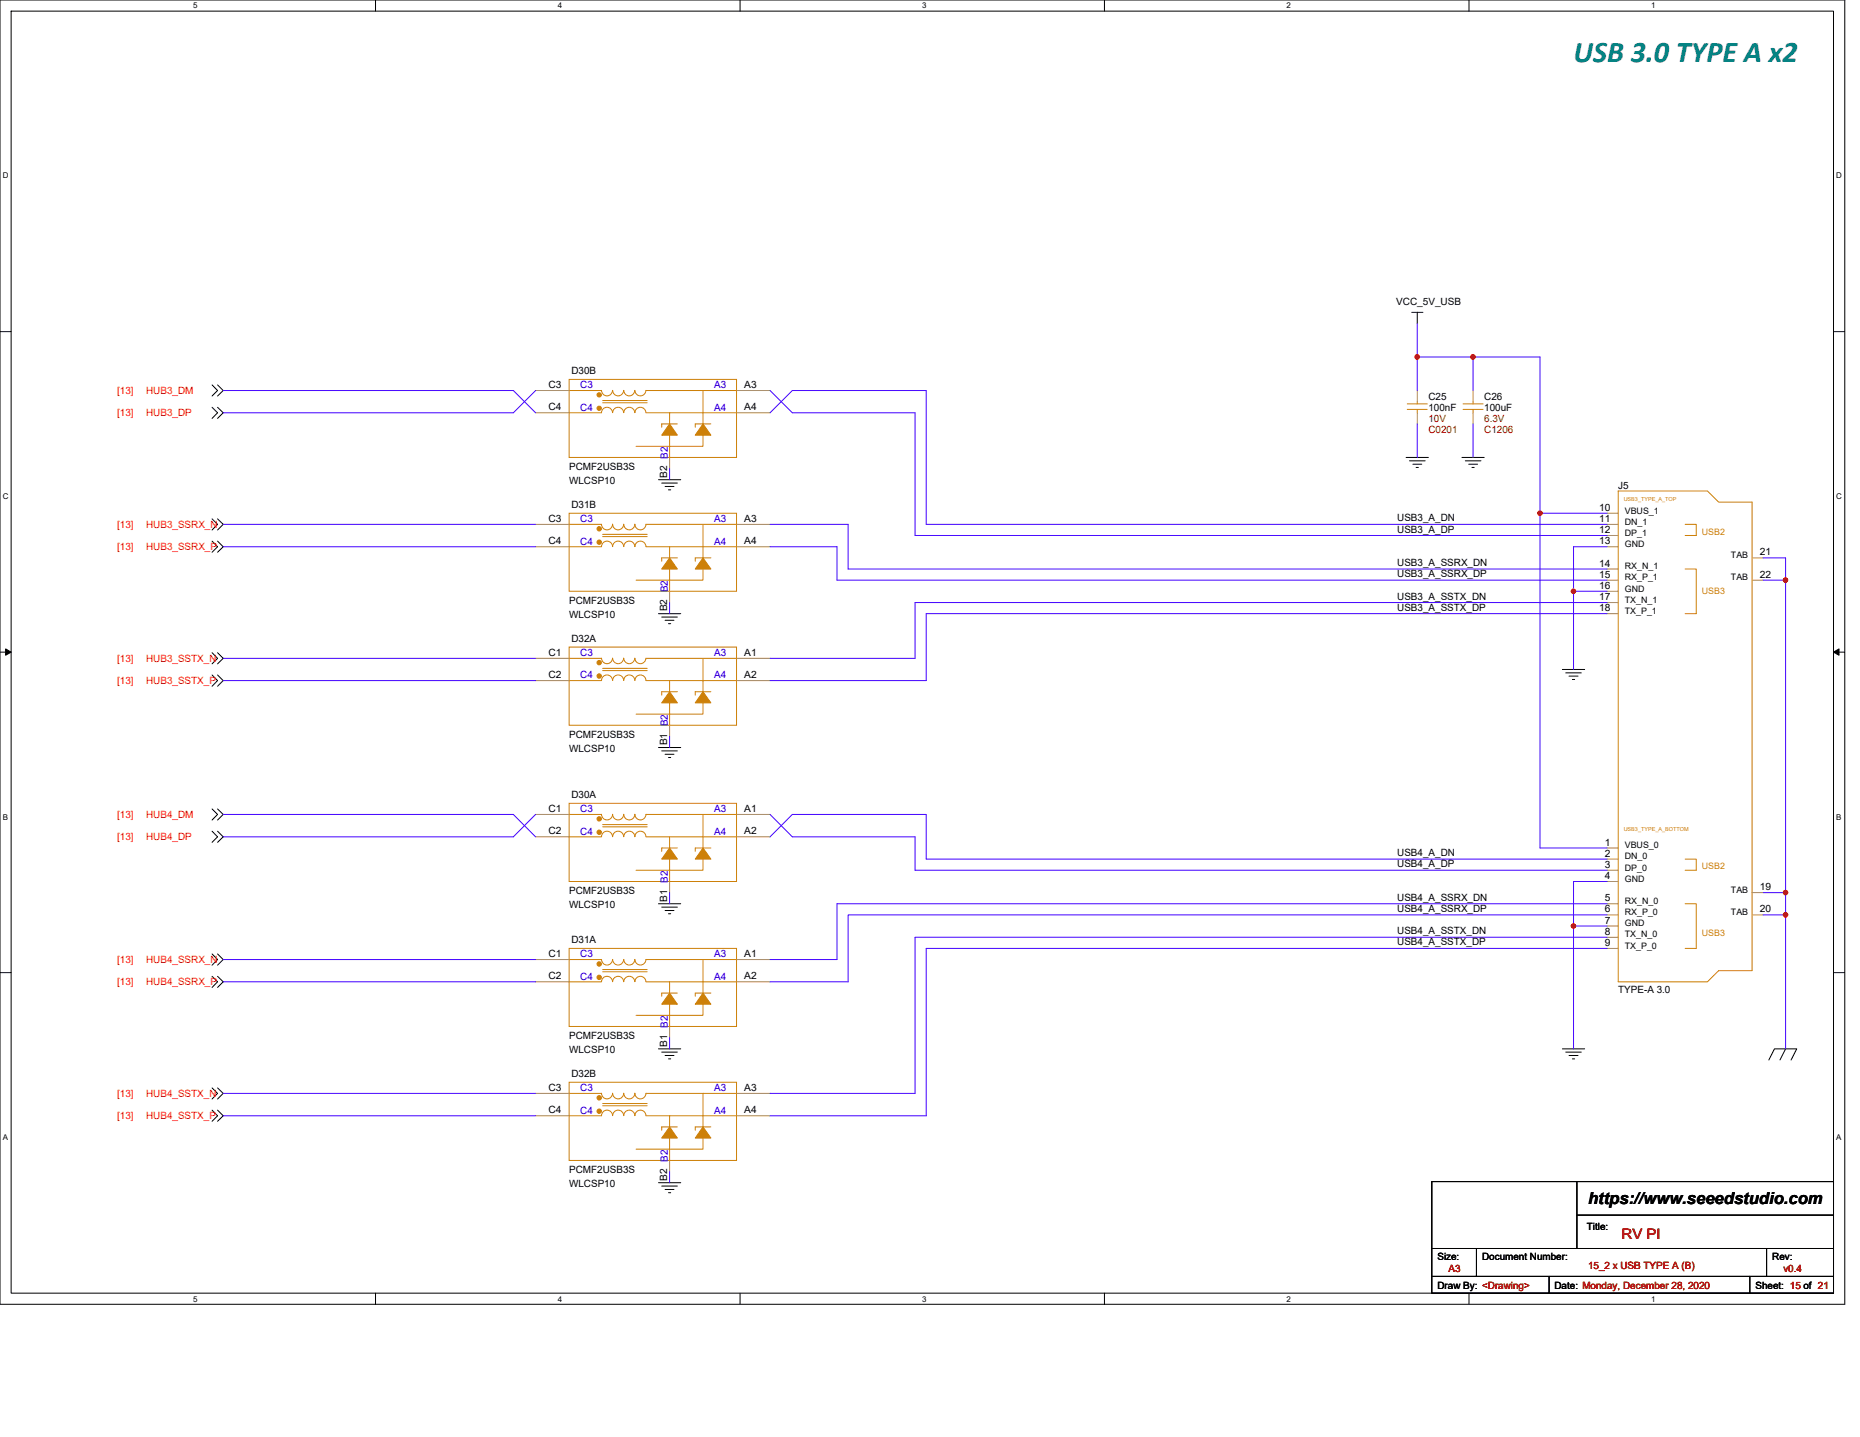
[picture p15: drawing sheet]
<svg xmlns="http://www.w3.org/2000/svg" width="279mm" height="216mm" viewBox="0 0 279 216" stroke-linecap="round" stroke-linejoin="round" font-family="sans-serif">
<defs><g id="words">
<text font-size="4.5" fill="#008080" x="236.4" y="9.3">USB 3.0 TYPE A x2</text>
<text font-size="2.5" x="238.5" y="180.8">https://www.seeedstudio.com</text>
<text font-size="2.2" fill="#800000" x="243.6" y="186.2">RV PI</text>
<g font-size="1.5">
<text x="209.7" y="45.8">VCC_5V_USB</text>
<text x="82.4" y="58.3">C3</text>
<text x="85.8" y="56.2">D30B</text>
<text x="111.8" y="58.3">A3</text>
<text x="82.4" y="61.7">C4</text>
<text x="111.8" y="61.7">A4</text>
<text x="214.6" y="60">C25</text>
<text x="214.6" y="61.7">100nF</text>
<text x="222.9" y="60">C26</text>
<text x="222.9" y="61.7">100uF</text>
<text x="85.5" y="70.6">PCMF2USB3S</text>
<text x="100.2" y="71.8" transform="rotate(-90 100.2 71.8)">B2 B2</text>
<text x="85.5" y="72.8">WLCSP10</text>
<text x="85.8" y="76.3">D31B</text>
<text x="240.2" y="76.8">10</text>
<text x="243.1" y="73.4">J5</text>
<text x="82.4" y="78.4">C3</text>
<text x="82.4" y="81.8">C4</text>
<text x="111.8" y="78.4">A3</text>
<text x="111.8" y="81.8">A4</text>
<text x="209.9" y="78.3">USB3_A_DN</text>
<text x="209.9" y="80">USB3_A_DP</text>
<text x="240.2" y="78.4">11</text>
<text x="240.2" y="80.1">12</text>
<text x="240.2" y="81.8">13</text>
<text x="264.4" y="83.5">21</text>
<text x="209.9" y="85">USB3_A_SSRX_DN</text>
<text x="209.9" y="86.7">USB3_A_SSRX_DP</text>
<text x="240.2" y="85.1">14</text>
<text x="240.2" y="86.8">15</text>
<text x="240.2" y="88.5">16</text>
<text x="264.4" y="86.8">22</text>
<text x="85.5" y="90.7">PCMF2USB3S</text>
<text x="85.5" y="92.9">WLCSP10</text>
<text x="100.2" y="91.9" transform="rotate(-90 100.2 91.9)">B2 B2</text>
<text x="209.9" y="90.1">USB3_A_SSTX_DN</text>
<text x="209.9" y="91.8">USB3_A_SSTX_DP</text>
<text x="240.2" y="90.2">17</text>
<text x="240.2" y="91.8">18</text>
<text x="82.4" y="98.6">C1</text>
<text x="82.4" y="101.9">C2</text>
<text x="85.8" y="96.4">D32A</text>
<text x="111.8" y="98.6">A1</text>
<text x="111.8" y="101.9">A2</text>
<text x="85.5" y="110.8">PCMF2USB3S</text>
<text x="85.5" y="113">WLCSP10</text>
<text x="100.2" y="112" transform="rotate(-90 100.2 112)">B1 B2</text>
<text x="85.8" y="119.9">D30A</text>
<text x="82.4" y="122">C1</text>
<text x="82.4" y="125.4">C2</text>
<text x="111.8" y="122">A1</text>
<text x="111.8" y="125.4">A2</text>
<text x="209.9" y="128.6">USB4_A_DN</text>
<text x="209.9" y="130.3">USB4_A_DP</text>
<text x="241.1" y="127">1</text>
<text x="241.1" y="128.7">2</text>
<text x="241.1" y="130.4">3</text>
<text x="85.5" y="134.3">PCMF2USB3S</text>
<text x="85.5" y="136.5">WLCSP10</text>
<text x="100.2" y="135.5" transform="rotate(-90 100.2 135.5)">B1 B2</text>
<text x="209.9" y="135.3">USB4_A_SSRX_DN</text>
<text x="209.9" y="137">USB4_A_SSRX_DP</text>
<text x="241.1" y="132.1">4</text>
<text x="241.1" y="135.4">5</text>
<text x="241.1" y="137.1">6</text>
<text x="264.4" y="133.8">19</text>
<text x="264.4" y="137.1">20</text>
<text x="82.4" y="143.8">C1</text>
<text x="85.8" y="141.7">D31A</text>
<text x="111.8" y="143.8">A1</text>
<text x="209.9" y="140.4">USB4_A_SSTX_DN</text>
<text x="209.9" y="142">USB4_A_SSTX_DP</text>
<text x="241.1" y="138.8">7</text>
<text x="241.1" y="140.5">8</text>
<text x="241.1" y="142.1">9</text>
<text x="82.4" y="147.2">C2</text>
<text x="111.8" y="147.2">A2</text>
<text x="243.1" y="149.2">TYPE-A 3.0</text>
<text x="85.5" y="156.1">PCMF2USB3S</text>
<text x="85.5" y="158.3">WLCSP10</text>
<text x="85.8" y="161.8">D32B</text>
<text x="100.2" y="157.2" transform="rotate(-90 100.2 157.2)">B1 B2</text>
<text x="82.4" y="163.9">C3</text>
<text x="82.4" y="167.3">C4</text>
<text x="111.8" y="163.9">A3</text>
<text x="111.8" y="167.3">A4</text>
<text x="85.5" y="176.2">PCMF2USB3S</text>
<text x="85.5" y="178.4">WLCSP10</text>
<text x="100.2" y="177.4" transform="rotate(-90 100.2 177.4)">B2 B2</text>
<text x="238.4" y="184.7">Title:</text>
<text x="215.9" y="189.3">Size:</text>
<text x="222.6" y="189.3">Document Number:</text>
<text x="266.2" y="189.3">Rev:</text>
<text x="215.9" y="193.6">Draw By: &lt;Drawing&gt;</text>
<text x="233.5" y="193.6">Date: Monday, December 28, 2020</text>
<text x="263.7" y="193.6">Sheet: 15 of 21</text>
</g>
<g font-size="1.5" fill="#f00">
<text x="17.6" y="59.2">[13]</text>
<text x="21.9" y="59.2">HUB3_DM</text>
<text x="17.6" y="62.5">[13]</text>
<text x="21.9" y="62.5">HUB3_DP</text>
<text x="17.6" y="82.7">[13]</text>
<text x="17.6" y="79.3">[13]</text>
<text x="21.9" y="82.7">HUB3_SSRX_P</text>
<text x="21.9" y="79.3">HUB3_SSRX_N</text>
<text x="17.6" y="99.4">[13]</text>
<text x="21.9" y="99.4">HUB3_SSTX_N</text>
<text x="17.6" y="102.8">[13]</text>
<text x="21.9" y="102.8">HUB3_SSTX_P</text>
<text x="17.6" y="122.9">[13]</text>
<text x="21.9" y="122.9">HUB4_DM</text>
<text x="17.6" y="126.2">[13]</text>
<text x="21.9" y="126.2">HUB4_DP</text>
<text x="17.6" y="148">[13]</text>
<text x="17.6" y="144.7">[13]</text>
<text x="21.9" y="148">HUB4_SSRX_P</text>
<text x="21.9" y="144.7">HUB4_SSRX_N</text>
<text x="17.6" y="164.8">[13]</text>
<text x="21.9" y="164.8">HUB4_SSTX_N</text>
<text x="17.6" y="168.1">[13]</text>
<text x="21.9" y="168.1">HUB4_SSTX_P</text>
</g>
<g font-size="1.5" fill="#00c">
<text x="87.2" y="58.4">C3</text>
<text x="107.3" y="58.4">A3</text>
<text x="87.2" y="61.7">C4</text>
<text x="107.3" y="61.7">A4</text>
<text x="87.2" y="78.5">C3</text>
<text x="87.2" y="81.8">C4</text>
<text x="107.3" y="78.5">A3</text>
<text x="107.3" y="81.8">A4</text>
<text x="87.2" y="98.6">C3</text>
<text x="87.2" y="101.9">C4</text>
<text x="107.3" y="98.6">A3</text>
<text x="107.3" y="101.9">A4</text>
<text x="87.2" y="122">C3</text>
<text x="87.2" y="125.4">C4</text>
<text x="107.3" y="122">A3</text>
<text x="107.3" y="125.4">A4</text>
<text x="87.2" y="143.8">C3</text>
<text x="107.3" y="143.8">A3</text>
<text x="87.2" y="147.2">C4</text>
<text x="107.3" y="147.2">A4</text>
<text x="87.2" y="164">C3</text>
<text x="87.2" y="167.3">C4</text>
<text x="107.3" y="164">A3</text>
<text x="107.3" y="167.3">A4</text>
</g>
<g font-size="1.5" fill="#800000">
<text x="214.6" y="65">C0201</text>
<text x="214.6" y="63.4">10V</text>
<text x="222.9" y="65">C1206</text>
<text x="222.9" y="63.4">6.3V</text>
<text x="217.6" y="191.1">A3</text>
<text x="238.5" y="190.6">15_2 x USB TYPE A (B)</text>
<text x="267.9" y="191.1">v0.4</text>
</g>
<g font-size="1.3">
<text x="244.1" y="77.2">VBUS_1</text>
<text x="244.1" y="78.8">DN_1</text>
<text x="244.1" y="80.5">DP_1</text>
<text x="244.1" y="82.2">GND</text>
<text x="260" y="83.8">TAB</text>
<text x="244.1" y="85.5">RX_N_1</text>
<text x="244.1" y="87.2">RX_P_1</text>
<text x="244.1" y="88.9">GND</text>
<text x="260" y="87.2">TAB</text>
<text x="244.1" y="90.6">TX_N_1</text>
<text x="244.1" y="92.2">TX_P_1</text>
<text x="244.1" y="127.4">VBUS_0</text>
<text x="244.1" y="129.1">DN_0</text>
<text x="244.1" y="130.8">DP_0</text>
<text x="244.1" y="132.5">GND</text>
<text x="244.1" y="135.8">RX_N_0</text>
<text x="244.1" y="137.5">RX_P_0</text>
<text x="260" y="134.1">TAB</text>
<text x="260" y="137.5">TAB</text>
<text x="244.1" y="139.2">GND</text>
<text x="244.1" y="140.8">TX_N_0</text>
<text x="244.1" y="142.5">TX_P_0</text>
</g>
<g font-size="1.3" fill="#cc8006">
<text x="255.7" y="80.3">USB2</text>
<text x="255.7" y="89.2">USB3</text>
<text x="255.7" y="130.6">USB2</text>
<text x="255.7" y="140.7">USB3</text>
</g>
<g font-size="1.2">
<text x="29" y="1.3">5</text>
<text x="83.8" y="1.3">4</text>
<text x="138.5" y="1.3">3</text>
<text x="193.3" y="1.3">2</text>
<text x="248" y="1.3">1</text>
<text x=".4" y="26.8">D</text>
<text x="275.8" y="26.8">D</text>
<text x=".4" y="75">C</text>
<text x="275.8" y="75">C</text>
<text x=".4" y="123.1">B</text>
<text x="275.8" y="123.1">B</text>
<text x=".4" y="171.3">A</text>
<text x="275.8" y="171.3">A</text>
<text x="29" y="195.6">5</text>
<text x="83.8" y="195.6">4</text>
<text x="138.5" y="195.6">3</text>
<text x="193.3" y="195.6">2</text>
<text x="248" y="195.6">1</text>
</g>
<g font-size=".8" fill="#cc8006">
<text x="243.9" y="75.3">USB3_TYPE_A_TOP</text>
<text x="243.9" y="124.8">USB3_TYPE_A_BOTTOM</text>
</g>
</g></defs>
<path d="M0 0h277.1v196h-277.1zM1.7 1.7h273.7v192.6h-273.7z" fill="none" stroke="#000" stroke-width=".15"/>
<g fill="#fff">
<path d="M29 .2h.7v1.3h-.7z"/>
<path d="M29 194.5h.7v1.3h-.7z"/>
</g>
<path d="M56.4 0v1.7M56.4 194.3v1.7" fill="none" stroke="#000" stroke-width=".15"/>
<g fill="#fff">
<path d="M83.8 .2h.6v1.3h-.6z"/>
<path d="M83.8 194.5h.6v1.3h-.6z"/>
</g>
<path d="M111.2 0v1.7M111.2 194.3v1.7" fill="none" stroke="#000" stroke-width=".15"/>
<g fill="#fff">
<path d="M138.5 .2h.7v1.3h-.7z"/>
<path d="M138.5 194.5h.7v1.3h-.7z"/>
</g>
<path d="M165.9 0v1.7M165.9 194.3v1.7" fill="none" stroke="#000" stroke-width=".15"/>
<g fill="#fff">
<path d="M193.3 .2h.6v1.3h-.6z"/>
<path d="M193.3 194.5h.6v1.3h-.6z"/>
</g>
<path d="M220.7 0v1.7M220.7 194.3v1.7" fill="none" stroke="#000" stroke-width=".15"/>
<g fill="#fff">
<path d="M248 .2h.7v1.3h-.7z"/>
<path d="M248 194.5h.7v1.3h-.7z"/>
<path d="M.4 25.7h.9v1.4h-.9z"/>
<path d="M275.8 25.7h.9v1.4h-.9z"/>
<path d="M.4 73.9h.9v1.3h-.9z"/>
<path d="M275.8 73.9h.9v1.3h-.9z"/>
</g>
<path d="M0 49.8h1.7M275.4 49.8h1.7" fill="none" stroke="#000" stroke-width=".15"/>
<g fill="#fff">
<path d="M.4 122h.8v1.4h-.8z"/>
<path d="M275.8 122h.8v1.4h-.8z"/>
</g>
<path d="M0 98h1.7M275.4 98h1.7" fill="none" stroke="#000" stroke-width=".15"/>
<path d="M.8 97.5l.9 .5-.9 .4zM275.4 98l.8-.5v.9z" fill="#000" stroke="#000" stroke-width=".15"/>
<g fill="#fff">
<path d="M.4 170.2h.8v1.3h-.8z"/>
<path d="M275.8 170.2h.8v1.3h-.8z"/>
</g>
<g fill="none" stroke="#000" stroke-width=".15">
<path d="M31.9 57.8l.8 .9-.8 .8M32.7 57.8l.8 .9-.8 .8M212.1 46.9h1.6M212.9 46.9v1.7M31.9 61.2l.8 .8-.8 .9M31.9 78l.8 .8-.8 .8M32.7 61.2l.8 .8-.8 .9M32.7 78l.8 .8-.8 .8M98.9 72.1h3.4M99.4 72.6h2.3M99.9 73.1h1.3M100.4 73.6h.4"/>
<path d="M211.2 68.7h3.4M211.7 69.2h2.4M212.2 69.7h1.4M212.7 70.2h.4M219.6 68.7h3.3M220.1 69.2h2.4M220.6 69.7h1.4M221.1 70.2h.3M31.9 98.1l.8 .8-.8 .8M31.9 81.3l.8 .8-.8 .9M32.7 98.1l.8 .8-.8 .8M32.7 81.3l.8 .8-.8 .9"/>
<path d="M98.9 92.2h3.4M99.4 92.7h2.3M99.9 93.2h1.3M100.4 93.7h.4M31.9 101.4l.8 .9-.8 .8M32.7 101.4l.8 .9-.8 .8M98.9 112.3h3.4M99.4 112.8h2.3M99.9 113.3h1.3M100.4 113.8h.4M234.7 100.6h3.3M235.2 101.1h2.3"/>
<path d="M235.7 101.6h1.3M236.2 102.1h.3M31.9 124.9l.8 .8-.8 .9M31.9 121.5l.8 .9-.8 .8M32.7 124.9l.8 .8-.8 .9M32.7 121.5l.8 .9-.8 .8M98.9 135.8h3.4M99.4 136.3h2.3M99.9 136.8h1.3M100.4 137.3h.4M0 146.1h1.7M31.9 146.7l.8 .8-.8 .9"/>
<path d="M31.9 143.3l.8 .9-.8 .8M32.7 146.7l.8 .8-.8 .9M32.7 143.3l.8 .9-.8 .8M98.9 157.6h3.4M99.4 158.1h2.3M99.9 158.6h1.3M100.4 159.1h.4M234.7 157.6h3.3M235.2 158.1h2.3M235.7 158.6h1.3M236.2 159.1h.3M265.7 159.3l.9-1.7h3.3l-.9 1.7"/>
<path d="M268.2 157.6l-.8 1.7M275.4 146.1h1.7M31.9 166.8l.8 .8-.8 .9M31.9 163.4l.8 .9-.8 .8M32.7 166.8l.8 .8-.8 .9M32.7 163.4l.8 .9-.8 .8M98.9 177.7h3.4M99.4 178.2h2.3M99.9 178.7h1.3M100.4 179.2h.4M215.1 177.5h60.3v16.8h-60.3zM236.9 177.5v10.1"/>
<path d="M215.1 187.6h60.3M215.1 191.8h60.3M221.8 187.6v4.2M232.7 191.8v2.5M236.9 182.6h38.5M262.8 191.8v2.5M265.4 187.6v4.2"/>
</g>
<g fill="none" stroke="#cc8006" stroke-width=".15">
<path d="M85.5 57h25.1v11.7h-25.1zM92 58.7a.83 .83 0 0 1-.8 .8 .83 .83 0 0 1-.8-.8h-4.9M92 58.7a.83 .83 0 0 0 .9 .8 .83 .83 0 0 0 .8-.8 .84 .84 0 0 0 .8 .8 .84 .84 0 0 0 .9-.8M95.4 58.7a.84 .84 0 0 0 .8 .8 .84 .84 0 0 0 .8-.8h13.6M105.6 58.7v5M85.5 78.8h4.9M85.5 77.1h25.1v11.7h-25.1zM90.4 78.8a.83 .83 0 0 0 .8 .8 .83 .83 0 0 0 .8-.8M90.5 60.2h6.7M90.5 60.5h6.7M92 62a.83 .83 0 0 0-.8-.8 .83 .83 0 0 0-.8 .8h-4.9M92 62a.84 .84 0 0 1 .9-.8 .84 .84 0 0 1 .8 .8 .83 .83 0 0 1 .8-.8 .83 .83 0 0 1 .9 .8"/>
<path d="M92 78.8a.83 .83 0 0 0 .9 .8 .83 .83 0 0 0 .8-.8 .84 .84 0 0 0 .8 .8 .84 .84 0 0 0 .9-.8M95.4 62a.84 .84 0 0 1 .8-.8 .84 .84 0 0 1 .8 .8h13.6M95.4 78.8a.83 .83 0 0 0 .8 .8 .83 .83 0 0 0 .8-.8M97 78.8h13.6M100.6 62v1.7M100.6 65.4v3.3M101.7 63.7h-2.3v.5M105.6 65.4v1.7h-10.1M105.6 78.8v5M106.8 63.7h-2.4v.5M211.4 60.7h3M211.4 61.5h3"/>
<path d="M212.9 61.5v.5M212.9 60.3v.4M219.8 60.7h3M219.8 61.5h3M221.3 61.5v.5M221.3 60.3v.4M243.1 73.8h13.4l1.7 1.6h5v70.4h-5l-1.7 1.7h-13.4zM243.1 77.1h.1M243.1 78.8h.1M253.1 78.8h1.7v1.7h-1.7M85.5 98.9h4.9M85.5 97.2h25.1v11.8h-25.1z"/>
<path d="M90.4 98.9a.83 .83 0 0 0 .8 .8 .83 .83 0 0 0 .8-.8M90.5 80.3h6.7M90.5 80.6h6.7M92 82.1a.83 .83 0 0 0-.8-.8 .83 .83 0 0 0-.8 .8h-4.9M92 82.1a.84 .84 0 0 1 .9-.8 .84 .84 0 0 1 .8 .8 .83 .83 0 0 1 .8-.8 .83 .83 0 0 1 .9 .8M92 98.9a.83 .83 0 0 0 .9 .8 .83 .83 0 0 0 .8-.8 .84 .84 0 0 0 .8 .8 .84 .84 0 0 0 .9-.8M95.4 82.1a.84 .84 0 0 1 .8-.8 .84 .84 0 0 1 .8 .8h13.6M95.4 98.9a.83 .83 0 0 0 .8 .8 .83 .83 0 0 0 .8-.8M97 98.9h13.6M100.6 82.1v1.7M100.6 85.5v3.3M101.7 83.8h-2.3v.5"/>
<path d="M105.6 85.5v1.7h-10.1M105.6 98.9v5M106.8 83.8h-2.4v.5M243.1 92.2h.1M243.1 90.5h.1M243.1 88.8h.1M243.1 87.2h.1M243.1 85.5h.1M243.1 82.1h.1M243.1 80.5h.1M253.1 85.5h1.7v6.7h-1.7M263.2 97.2h.1"/>
<path d="M263.2 93.9h.1M263.2 90.5h.1M263.2 87.2h.1M263.2 83.8h.1M85.5 102.3h4.9M90.4 102.2a.83 .83 0 0 1 .8-.8 .83 .83 0 0 1 .8 .8M90.5 100.4h6.7M90.5 100.8h6.7M92 102.2a.84 .84 0 0 1 .9-.8 .84 .84 0 0 1 .8 .8 .83 .83 0 0 1 .8-.8 .83 .83 0 0 1 .9 .8M95.4 102.2a.83 .83 0 0 1 .8-.8 .83 .83 0 0 1 .8 .8M97 102.3h13.6M100.6 102.3v1.6"/>
<path d="M100.6 105.6v3.4M101.7 103.9h-2.3v.5M105.6 105.6v1.7h-10.1M106.8 103.9h-2.4v.5M85.5 125.7h4.9M85.5 120.7h25.1v11.7h-25.1zM90.4 125.7a.83 .83 0 0 1 .8-.8 .83 .83 0 0 1 .8 .8M90.5 123.9h6.7M90.5 124.2h6.7M92 122.3a.83 .83 0 0 1-.8 .9 .83 .83 0 0 1-.8-.9l-4.9 .1M92 125.7a.84 .84 0 0 1 .9-.8 .84 .84 0 0 1 .8 .8 .83 .83 0 0 1 .8-.8 .83 .83 0 0 1 .9 .8M92 122.3a.83 .83 0 0 0 .9 .9 .83 .83 0 0 0 .8-.9 .84 .84 0 0 0 .8 .9 .84 .84 0 0 0 .9-.9"/>
<path d="M95.4 125.7a.83 .83 0 0 1 .8-.8 .83 .83 0 0 1 .8 .8M95.4 122.3a.83 .83 0 0 0 .8 .9 .83 .83 0 0 0 .8-.9l13.6 .1M97 125.7h13.6M100.6 125.7v1.7M100.6 129.1v3.3M101.7 127.4h-2.3v.5M105.6 122.4v5M105.6 129.1v1.6h-10.1M106.8 127.4h-2.4v.5M243.1 139.1h.1M243.1 137.5h.1M243.1 132.4h.1"/>
<path d="M243.1 135.8h.1M243.1 129.1h.1M243.1 130.7h.1M243.1 127.4h.1M253.1 129.1h1.7v1.6h-1.7M253.1 135.8h1.7v6.7h-1.7M263.2 137.5h.1M263.2 134.1h.1M263.2 124.1h.1M263.2 127.4h.1M85.5 144.2h4.9M85.5 147.5h4.9"/>
<path d="M85.5 142.5h25.1v11.7h-25.1zM90.4 147.5a.83 .83 0 0 1 .8-.8 .83 .83 0 0 1 .8 .8M90.4 144.1a.83 .83 0 0 0 .8 .9 .83 .83 0 0 0 .8-.9M90.5 145.7h6.7M90.5 146h6.7M92 147.5a.84 .84 0 0 1 .9-.8 .84 .84 0 0 1 .8 .8 .83 .83 0 0 1 .8-.8 .83 .83 0 0 1 .9 .8M92 144.1a.83 .83 0 0 0 .9 .9 .83 .83 0 0 0 .8-.9 .84 .84 0 0 0 .8 .9 .84 .84 0 0 0 .9-.9M95.4 147.5a.83 .83 0 0 1 .8-.8 .83 .83 0 0 1 .8 .8M95.4 144.1a.83 .83 0 0 0 .8 .9 .83 .83 0 0 0 .8-.9M97 144.2h13.6M97 147.5h13.6M100.6 147.5v1.7"/>
<path d="M100.6 150.9v3.3M101.7 149.2h-2.3v.5M105.6 144.2v5M105.6 150.9v1.6h-10.1M106.8 149.2h-2.4v.5M243.1 142.5h.1M243.1 140.8h.1M85.5 167.6h4.9M85.5 162.6h25.1v11.7h-25.1zM90.4 167.6a.83 .83 0 0 1 .8-.8 .83 .83 0 0 1 .8 .8M90.5 165.8h6.7M90.5 166.1h6.7"/>
<path d="M92 164.3a.83 .83 0 0 1-.8 .8 .83 .83 0 0 1-.8-.8h-4.9M92 167.6a.84 .84 0 0 1 .9-.8 .84 .84 0 0 1 .8 .8 .83 .83 0 0 1 .8-.8 .83 .83 0 0 1 .9 .8M92 164.3a.83 .83 0 0 0 .9 .8 .83 .83 0 0 0 .8-.8 .84 .84 0 0 0 .8 .8 .84 .84 0 0 0 .9-.8M95.4 167.6a.83 .83 0 0 1 .8-.8 .83 .83 0 0 1 .8 .8M95.4 164.3a.83 .83 0 0 0 .8 .8 .83 .83 0 0 0 .8-.8h13.6M97 167.6h13.6M100.6 167.6v1.7M100.6 171v3.3M101.7 169.3h-2.3v.5M105.6 164.3v5M105.6 171v1.7h-10.1M106.8 169.3h-2.4v.5"/>
</g>
<g fill="#cc8006" stroke="#cc8006" stroke-width=".15">
<path d="M100.6 63.7l1.1 1.7h-2.3z" fill-rule="evenodd"/>
<path d="M105.6 63.7l1.2 1.7h-2.4z" fill-rule="evenodd"/>
<path d="M100.6 169.3l1.1 1.7h-2.3z" fill-rule="evenodd"/>
<path d="M105.6 169.3l1.2 1.7h-2.4z" fill-rule="evenodd"/>
<path d="M100.6 83.8l1.1 1.7h-2.3z" fill-rule="evenodd"/>
<path d="M105.6 83.8l1.2 1.7h-2.4z" fill-rule="evenodd"/>
<path d="M100.6 127.4l1.1 1.7h-2.3z" fill-rule="evenodd"/>
<path d="M105.6 127.4l1.2 1.7h-2.4z" fill-rule="evenodd"/>
<path d="M100.6 149.2l1.1 1.7h-2.3z" fill-rule="evenodd"/>
<path d="M105.6 149.2l1.2 1.7h-2.4z" fill-rule="evenodd"/>
<path d="M100.6 103.9l1.1 1.7h-2.3z" fill-rule="evenodd"/>
<path d="M105.6 103.9l1.2 1.7h-2.4z" fill-rule="evenodd"/>
<circle cx="90" cy="59.3" r=".33"/>
<circle cx="90" cy="61.3" r=".33"/>
<circle cx="90" cy="164.9" r=".33"/>
<circle cx="90" cy="167" r=".33"/>
<circle cx="90" cy="79.4" r=".33"/>
<circle cx="90" cy="81.5" r=".33"/>
<circle cx="90" cy="123" r=".33"/>
<circle cx="90" cy="125" r=".33"/>
<circle cx="90" cy="144.8" r=".33"/>
<circle cx="90" cy="146.8" r=".33"/>
<circle cx="90" cy="99.6" r=".33"/>
<circle cx="90" cy="101.6" r=".33"/>
</g>
<g fill="none" stroke="#a84" stroke-width=".15">
<path d="M80.5 58.7h5M110.6 58.7h5.1M212.9 58.7v1.6M221.3 58.7v1.6M80.5 62h5M80.5 78.8h5M100.6 68.7v1.7M110.6 62h5.1M110.6 78.8h5.1M212.9 62v1.7M221.3 62v1.7M241.4 77.1h1.7"/>
<path d="M241.4 78.8h1.7M80.5 82.1h5M80.5 98.9h5M100.6 88.8v1.7M110.6 82.1h5.1M110.6 98.9h5.1M241.4 80.5h1.7M241.4 82.1h1.7M241.4 85.5h1.7M241.4 87.2h1.7M241.4 88.8h1.7M241.4 90.5h1.7"/>
<path d="M241.4 92.2h1.7M263.2 83.8h1.7M263.2 87.2h1.7M80.5 102.3h5M100.6 109v1.6M110.6 102.3h5.1M80.5 122.4h5M80.5 125.7h5M100.6 132.4v1.7M110.6 122.4h5.1M110.6 125.7h5.1M241.4 127.4h1.7"/>
<path d="M241.4 129.1h1.7M241.4 130.7h1.7M241.4 132.4h1.7M241.4 135.8h1.7M241.4 137.5h1.7M241.4 139.1h1.7M263.2 134.1h1.7M263.2 137.5h1.7M80.5 144.2h5M80.5 147.5h5M100.6 154.2v1.7M110.6 144.2h5.1"/>
<path d="M110.6 147.5h5.1M241.4 140.8h1.7M241.4 142.5h1.7M80.5 164.3h5M80.5 167.6h5M100.6 174.3v1.7M110.6 164.3h5.1M110.6 167.6h5.1"/>
</g>
<g fill="none" stroke="#4200ff" stroke-width=".15">
<path d="M33.5 58.7h43.6l3.4 3.3M80.5 58.7l-3.4 3.3h-43.6M115.7 58.7l3.3 3.3h18.5v18.5h103.9M212.9 48.6v5M212.9 53.6v5.1M212.9 53.6h8.4M221.3 53.6v5.1M221.3 53.6h10v23.5M33.5 78.8h47M100.6 70.4v1.7M115.7 62l3.3-3.3h20.1v20.1h102.3M115.7 78.8h11.7v6.7h114"/>
<path d="M212.9 63.7v5M221.3 63.7v5M231.3 77.1h10.1M231.3 77.1v50.3h10.1M33.5 82.1h47M33.5 98.9h47M100.6 90.5v1.7M115.7 82.1h10v5.1h115.7M236.4 88.8v11.8M236.4 88.8h5M241.4 90.5h-103.9v8.4h-21.8M241.4 82.1h-5v6.7"/>
<path d="M241.4 92.2h-102.3v10.1h-23.4M264.9 87.2h3.3M264.9 83.8h3.3v3.4M268.2 87.2v46.9M33.5 102.3h47M100.6 110.6v1.7M33.5 122.4h43.6l3.4 3.3M80.5 122.4l-3.4 3.3h-43.6M100.6 134.1v1.7M115.7 125.7l3.3-3.3h20.1v6.7h102.3M115.7 122.4l3.3 3.3h18.5v5h103.9M236.4 139.1h5"/>
<path d="M236.4 139.1v18.5M241.4 137.5h-114v10h-11.7M241.4 132.4h-5v6.7M241.4 135.8h-115.7v8.4h-10M264.9 137.5h3.3M264.9 134.1h3.3M268.2 137.5v20.1M268.2 134.1v3.4M33.5 144.2h47M33.5 147.5h47M100.6 155.9v1.7M241.4 140.8h-103.9v23.5h-21.8"/>
<path d="M241.4 142.5h-102.3v25.1h-23.4M33.5 164.3h47M33.5 167.6h47M100.6 176v1.7"/>
</g>
<g fill="#f00" stroke="#f00" stroke-width=".15">
<circle cx="212.9" cy="53.6" r=".33"/>
<circle cx="268.2" cy="134.1" r=".33"/>
<circle cx="268.2" cy="87.2" r=".33"/>
<circle cx="236.4" cy="88.8" r=".33"/>
<circle cx="268.2" cy="137.4" r=".33"/>
<circle cx="236.4" cy="139.1" r=".33"/>
<circle cx="231.3" cy="77.1" r=".32"/>
<circle cx="221.3" cy="53.6" r=".33"/>
</g>
<use href="#words"/>
</svg>
